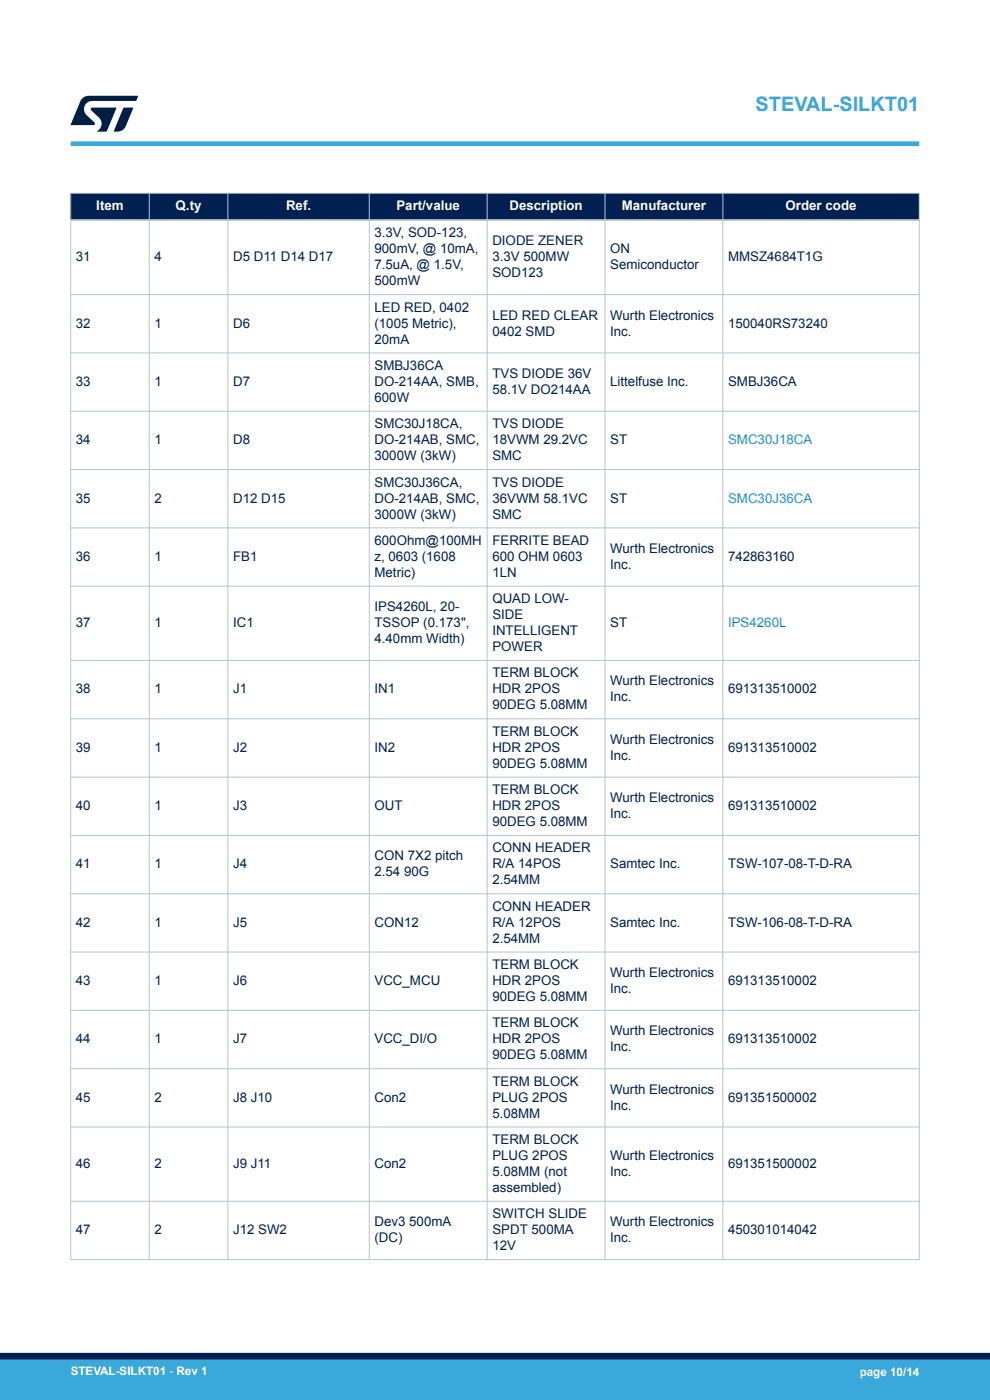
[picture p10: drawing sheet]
<svg xmlns="http://www.w3.org/2000/svg" width="210mm" height="297mm" viewBox="0 0 210 297" stroke-linecap="round" stroke-linejoin="round" font-family="sans-serif">
<defs><g id="words">
<text font-size="4.2" fill="#39a9dc" x="160.3" y="23.5">STEVAL-SILKT01</text>
<g font-size="2.8" fill="#fff">
<text x="20.4" y="44.6">Item</text>
<text x="37.3" y="44.6">Q.ty</text>
<text x="60.7" y="44.6">Ref.</text>
<text x="84.1" y="44.6">Part/value</text>
<text x="108.1" y="44.6">Description</text>
<text x="131.9" y="44.6">Manufacturer</text>
<text x="166.6" y="44.6">Order code</text>
</g>
<g font-size="2.8" fill="#002052">
<text x="79.4" y="50.4">3.3V, SOD-123,</text>
<text x="79.4" y="53.7">900mV, @ 10mA,</text>
<text x="104.4" y="52">DIODE ZENER</text>
<text x="129.4" y="53.7">ON</text>
<text x="16.1" y="55.4">31</text>
<text x="32.8" y="55.4">4</text>
<text x="49.4" y="55.4">D5 D11 D14 D17</text>
<text x="79.4" y="57.1">7.5uA, @ 1.5V,</text>
<text x="104.4" y="55.4">3.3V 500MW</text>
<text x="104.4" y="58.8">SOD123</text>
<text x="129.4" y="57.1">Semiconductor</text>
<text x="154.4" y="55.4">MMSZ4684T1G</text>
<text x="79.4" y="60.5">500mW</text>
<text x="16.1" y="69.5">32</text>
<text x="32.8" y="69.5">1</text>
<text x="49.4" y="69.5">D6</text>
<text x="79.4" y="66.1">LED RED, 0402</text>
<text x="79.4" y="69.5">(1005 Metric),</text>
<text x="104.4" y="67.8">LED RED CLEAR</text>
<text x="104.4" y="71.2">0402 SMD</text>
<text x="129.4" y="67.8">Wurth Electronics</text>
<text x="129.4" y="71.2">Inc.</text>
<text x="154.4" y="69.5">150040RS73240</text>
<text x="79.4" y="72.9">20mA</text>
<text x="16.1" y="81.9">33</text>
<text x="32.8" y="81.9">1</text>
<text x="49.4" y="81.9">D7</text>
<text x="79.4" y="78.5">SMBJ36CA</text>
<text x="79.4" y="81.9">DO-214AA, SMB,</text>
<text x="104.4" y="80.2">TVS DIODE 36V</text>
<text x="104.4" y="83.6">58.1V DO214AA</text>
<text x="129.4" y="81.9">Littelfuse Inc.</text>
<text x="154.4" y="81.9">SMBJ36CA</text>
<text x="79.4" y="85.3">600W</text>
<text x="16.1" y="94.2">34</text>
<text x="32.8" y="94.2">1</text>
<text x="49.4" y="94.2">D8</text>
<text x="79.4" y="90.9">SMC30J18CA,</text>
<text x="79.4" y="94.2">DO-214AB, SMC,</text>
<text x="104.4" y="90.9">TVS DIODE</text>
<text x="104.4" y="94.2">18VWM 29.2VC</text>
<text x="129.4" y="94.2">ST</text>
<text x="79.4" y="97.6">3000W (3kW)</text>
<text x="104.4" y="97.6">SMC</text>
<text x="16.1" y="106.6">35</text>
<text x="32.8" y="106.6">2</text>
<text x="49.4" y="106.6">D12 D15</text>
<text x="79.4" y="103.2">SMC30J36CA,</text>
<text x="79.4" y="106.6">DO-214AB, SMC,</text>
<text x="104.4" y="103.2">TVS DIODE</text>
<text x="104.4" y="106.6">36VWM 58.1VC</text>
<text x="129.4" y="106.6">ST</text>
<text x="79.4" y="110">3000W (3kW)</text>
<text x="104.4" y="110">SMC</text>
<text x="16.1" y="119">36</text>
<text x="32.8" y="119">1</text>
<text x="49.4" y="119">FB1</text>
<text x="79.4" y="115.6">600Ohm@100MH</text>
<text x="79.4" y="119">z, 0603 (1608</text>
<text x="104.4" y="115.6">FERRITE BEAD</text>
<text x="104.4" y="119">600 OHM 0603</text>
<text x="129.4" y="117.3">Wurth Electronics</text>
<text x="154.4" y="119">742863160</text>
<text x="79.4" y="122.4">Metric)</text>
<text x="104.4" y="122.4">1LN</text>
<text x="129.4" y="120.7">Inc.</text>
<text x="79.4" y="129.7">IPS4260L, 20-</text>
<text x="104.4" y="128">QUAD LOW-</text>
<text x="104.4" y="131.4">SIDE</text>
<text x="16.1" y="133">37</text>
<text x="32.8" y="133">1</text>
<text x="49.4" y="133">IC1</text>
<text x="79.4" y="133">TSSOP (0.173&quot;,</text>
<text x="79.4" y="136.4">4.40mm Width)</text>
<text x="104.4" y="134.7">INTELLIGENT</text>
<text x="129.4" y="133">ST</text>
<text x="104.4" y="138.1">POWER</text>
<text x="104.4" y="143.7">TERM BLOCK</text>
<text x="16.1" y="147.1">38</text>
<text x="32.8" y="147.1">1</text>
<text x="49.4" y="147.1">J1</text>
<text x="79.4" y="147.1">IN1</text>
<text x="104.4" y="147.1">HDR 2POS</text>
<text x="129.4" y="145.4">Wurth Electronics</text>
<text x="129.4" y="148.8">Inc.</text>
<text x="154.4" y="147.1">691313510002</text>
<text x="104.4" y="150.5">90DEG 5.08MM</text>
<text x="16.1" y="159.5">39</text>
<text x="32.8" y="159.5">1</text>
<text x="49.4" y="159.5">J2</text>
<text x="79.4" y="159.5">IN2</text>
<text x="104.4" y="156.1">TERM BLOCK</text>
<text x="104.4" y="159.5">HDR 2POS</text>
<text x="129.4" y="157.8">Wurth Electronics</text>
<text x="129.4" y="161.2">Inc.</text>
<text x="154.4" y="159.5">691313510002</text>
<text x="104.4" y="162.9">90DEG 5.08MM</text>
<text x="16.1" y="171.9">40</text>
<text x="32.8" y="171.9">1</text>
<text x="49.4" y="171.9">J3</text>
<text x="79.4" y="171.9">OUT</text>
<text x="104.4" y="168.5">TERM BLOCK</text>
<text x="104.4" y="171.9">HDR 2POS</text>
<text x="129.4" y="170.2">Wurth Electronics</text>
<text x="129.4" y="173.5">Inc.</text>
<text x="154.4" y="171.9">691313510002</text>
<text x="104.4" y="175.2">90DEG 5.08MM</text>
<text x="16.1" y="184.2">41</text>
<text x="32.8" y="184.2">1</text>
<text x="49.4" y="184.2">J4</text>
<text x="79.4" y="182.5">CON 7X2 pitch</text>
<text x="79.4" y="185.9">2.54 90G</text>
<text x="104.4" y="180.8">CONN HEADER</text>
<text x="104.4" y="184.2">R/A 14POS</text>
<text x="129.4" y="184.2">Samtec Inc.</text>
<text x="154.4" y="184.2">TSW-107-08-T-D-RA</text>
<text x="104.4" y="187.6">2.54MM</text>
<text x="16.1" y="196.6">42</text>
<text x="32.8" y="196.6">1</text>
<text x="49.4" y="196.6">J5</text>
<text x="79.4" y="196.6">CON12</text>
<text x="104.4" y="193.2">CONN HEADER</text>
<text x="104.4" y="196.6">R/A 12POS</text>
<text x="129.4" y="196.6">Samtec Inc.</text>
<text x="154.4" y="196.6">TSW-106-08-T-D-RA</text>
<text x="104.4" y="200">2.54MM</text>
<text x="16.1" y="209">43</text>
<text x="32.8" y="209">1</text>
<text x="49.4" y="209">J6</text>
<text x="79.4" y="209">VCC_MCU</text>
<text x="104.4" y="205.6">TERM BLOCK</text>
<text x="104.4" y="209">HDR 2POS</text>
<text x="129.4" y="207.3">Wurth Electronics</text>
<text x="154.4" y="209">691313510002</text>
<text x="104.4" y="212.4">90DEG 5.08MM</text>
<text x="129.4" y="210.7">Inc.</text>
<text x="16.1" y="221.3">44</text>
<text x="32.8" y="221.3">1</text>
<text x="49.4" y="221.3">J7</text>
<text x="79.4" y="221.3">VCC_DI/O</text>
<text x="104.4" y="218">TERM BLOCK</text>
<text x="104.4" y="221.3">HDR 2POS</text>
<text x="129.4" y="219.6">Wurth Electronics</text>
<text x="154.4" y="221.3">691313510002</text>
<text x="104.4" y="224.7">90DEG 5.08MM</text>
<text x="129.4" y="223">Inc.</text>
<text x="16.1" y="233.7">45</text>
<text x="32.8" y="233.7">2</text>
<text x="49.4" y="233.7">J8 J10</text>
<text x="79.4" y="233.7">Con2</text>
<text x="104.4" y="230.3">TERM BLOCK</text>
<text x="104.4" y="233.7">PLUG 2POS</text>
<text x="129.4" y="232">Wurth Electronics</text>
<text x="154.4" y="233.7">691351500002</text>
<text x="104.4" y="237.1">5.08MM</text>
<text x="129.4" y="235.4">Inc.</text>
<text x="104.4" y="242.7">TERM BLOCK</text>
<text x="16.1" y="247.8">46</text>
<text x="32.8" y="247.8">2</text>
<text x="49.4" y="247.8">J9 J11</text>
<text x="79.4" y="247.8">Con2</text>
<text x="104.4" y="246.1">PLUG 2POS</text>
<text x="104.4" y="249.5">5.08MM (not</text>
<text x="129.4" y="246.1">Wurth Electronics</text>
<text x="129.4" y="249.5">Inc.</text>
<text x="154.4" y="247.8">691351500002</text>
<text x="104.4" y="252.9">assembled)</text>
<text x="16.1" y="261.8">47</text>
<text x="32.8" y="261.8">2</text>
<text x="49.4" y="261.8">J12 SW2</text>
<text x="79.4" y="260.2">Dev3 500mA</text>
<text x="79.4" y="263.5">(DC)</text>
<text x="104.4" y="258.5">SWITCH SLIDE</text>
<text x="104.4" y="261.8">SPDT 500MA</text>
<text x="129.4" y="260.2">Wurth Electronics</text>
<text x="129.4" y="263.5">Inc.</text>
<text x="154.4" y="261.8">450301014042</text>
<text x="104.4" y="265.2">12V</text>
</g>
<g font-size="2.8" fill="#1f81af">
<text x="154.4" y="94.2">SMC30J18CA</text>
<text x="154.4" y="106.6">SMC30J36CA</text>
<text x="154.4" y="133">IPS4260L</text>
</g>
<g font-size="2.5" fill="#fff">
<text x="15" y="291.6">STEVAL-SILKT01 - Rev 1</text>
<text x="182.4" y="291.9">page 10/14</text>
</g>
</g></defs>
<g fill="#002052">
<path d="M15 41h180v5.7h-180z" fill-rule="evenodd"/>
<path d="M15 41h180v5.7h-180z" fill-rule="evenodd"/>
</g>
<g fill="none" stroke="#b9c4ca" stroke-width=".21">
<path d="M14.9 41h180.2M15 40.9v226.4M31.7 40.9v226.4M48.3 40.9v226.4M78.3 40.9v226.4M103.3 40.9v226.4M128.3 40.9v226.4M153.3 40.9v226.4M195 40.9v226.4M14.9 62.5h180.2M14.9 74.9h180.2M14.9 87.2h180.2"/>
<path d="M14.9 99.6h180.2M14.9 112h180.2M14.9 124.4h180.2M14.9 140.1h180.2M14.9 152.5h180.2M14.9 164.9h180.2M14.9 177.2h180.2M14.9 189.6h180.2M14.9 202h180.2M14.9 214.3h180.2M14.9 226.7h180.2M14.9 239.1h180.2"/>
<path d="M14.9 254.8h180.2M14.9 267.2h180.2"/>
</g>
<path d="M14.9 46.7h180.2" fill="none" stroke="#b9c4ca" stroke-width=".35"/>
<path d="M15 30.5h180" fill="none" stroke="#39a9dc" stroke-width="1"/>
<g fill="#001e41">
<path d="M17.6 20.8l1.2-.5 10.5 .1-.5 1h-9.2a1.74 1.74 0 0 0-1.6 1 1.74 1.74 0 0 0 .3 2l1.7 1.6 .1 .2-.1 .3h-5l2.1-5z"/>
<path d="M26.2 22.9h2.1l-1.6 3.9a1.92 1.92 0 0 1-1.8 1.1h-.7l-.1-.1z"/>
<path d="M19.4 22.9l5.2-.1 .1 .1-2.1 5h-2.1a1.85 1.85 0 0 0 .5-2.9l-1.6-1.6-.2-.2z"/>
</g>
<g fill="#39a9dc">
<path d="M0 288.4h210v8.6h-210z" fill-rule="evenodd"/>
<path d="M-.1 288.4h210.2v4.4h-210.2z" fill-rule="evenodd"/>
</g>
<path d="M0 287.7h210" fill="none" stroke="#002052" stroke-width="1.4"/>
<use href="#words"/>
</svg>
